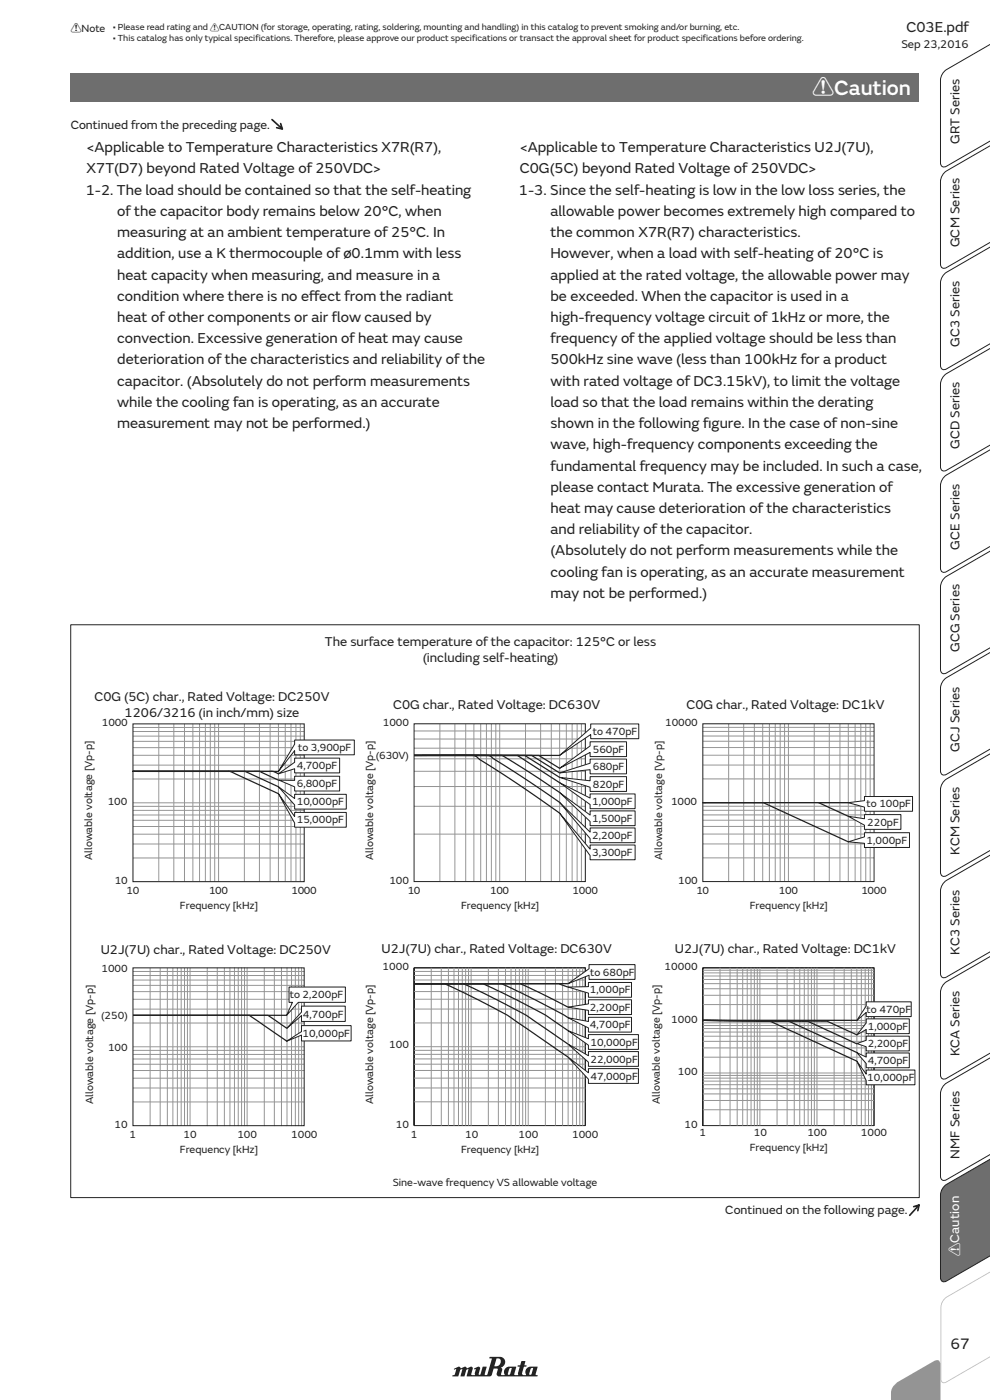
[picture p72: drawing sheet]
<svg xmlns="http://www.w3.org/2000/svg" width="210mm" height="297mm" viewBox="0 0 210 297" stroke-linecap="round" stroke-linejoin="round" font-family="sans-serif">
<defs><g id="words">
<text font-size="4.6" fill="#fff" x="172.4" y="20.2">!Caution</text>
<text font-size="3.4" fill="#231f20" x="201.6" y="286.1">67</text>
<g font-size="3.2" fill="#231f20">
<text x="192.3" y="6.7">C03E.pdf</text>
<text x="18.4" y="32.3">&lt;Applicable to Temperature Characteristics X7R(R7),</text>
<text x="110.2" y="32.3">&lt;Applicable to Temperature Characteristics U2J(7U),</text>
<text x="18.2" y="41.3">1-2. The load should be contained so that the self-heating</text>
<text x="18.4" y="36.8">X7T(D7) beyond Rated Voltage of 250VDC&gt;</text>
<text x="110.1" y="41.3">1-3. Since the self-heating is low in the low loss series, the</text>
<text x="110.2" y="36.8">C0G(5C) beyond Rated Voltage of 250VDC&gt;</text>
<text x="24.9" y="45.8">of the capacitor body remains below 20°C, when</text>
<text x="116.8" y="45.8">allowable power becomes extremely high compared to</text>
<text x="24.9" y="50.3">measuring at an ambient temperature of 25°C. In</text>
<text x="116.8" y="50.3">the common X7R(R7) characteristics.</text>
<text x="24.9" y="54.8">addition, use a K thermocouple of ø0.1mm with less</text>
<text x="24.9" y="59.3">heat capacity when measuring, and measure in a</text>
<text x="116.8" y="54.8">However, when a load with self-heating of 20°C is</text>
<text x="116.8" y="59.3">applied at the rated voltage, the allowable power may</text>
<text x="24.9" y="63.8">condition where there is no ef</text>
<text x="65.6" y="63.8">fect from the radiant</text>
<text x="116.8" y="63.8">be exceeded. When the capacitor is used in a</text>
<text x="24.9" y="68.3">heat of other components or air f</text>
<text x="70.4" y="68.3">low caused by</text>
<text x="116.8" y="68.3">high-frequency voltage circuit of 1kHz or more, the</text>
<text x="24.9" y="72.8">convection. Excessive generation of heat may cause</text>
<text x="24.9" y="77.3">deterioration of the characteristics and reliability of the</text>
<text x="116.8" y="72.8">frequency of the applied voltage should be less than</text>
<text x="116.8" y="77.3">500kHz sine wave (less than 100kHz for a product</text>
<text x="24.9" y="81.8">capacitor. (Absolutely do not perform measurements</text>
<text x="116.8" y="81.8">with rated voltage of DC3.15kV), to limit the voltage</text>
<text x="24.9" y="86.3">while the cooling fan is operating, as an accurate</text>
<text x="116.8" y="86.3">load so that the load remains within the derating</text>
<text x="24.9" y="90.8">measurement may not be performed.)</text>
<text x="116.8" y="90.8">shown in the following f</text>
<text x="116.8" y="95.3">wave, high-frequency components exceeding the</text>
<text x="149.1" y="90.8">igure. In the case of non-sine</text>
<text x="116.8" y="99.8">fundamental frequency may be included. In such a case,</text>
<text x="116.8" y="104.3">please contact Murata. The excessive generation of</text>
<text x="116.8" y="108.8">heat may cause deterioration of the characteristics</text>
<text x="116.8" y="113.3">and reliability of the capacitor.</text>
<text x="116.8" y="117.8">(Absolutely do not perform measurements while the</text>
<text x="116.8" y="122.3">cooling fan is operating, as an accurate measurement</text>
<text x="116.8" y="126.8">may not be performed.)</text>
</g>
<g font-size="2.8" fill="#231f20">
<text x="203.5" y="30.6" transform="rotate(-90 203.5 30.6)">GRT Series</text>
<text x="203.5" y="52.5" transform="rotate(-90 203.5 52.5)">GCM Series</text>
<text x="203.5" y="73.7" transform="rotate(-90 203.5 73.7)">GC3 Series</text>
<text x="203.5" y="95.3" transform="rotate(-90 203.5 95.3)">GCD Series</text>
<text x="203.5" y="116.6" transform="rotate(-90 203.5 116.6)">GCE Series</text>
<text x="68.9" y="137.1">The surface temperature of the capacitor: 125°C or less</text>
<text x="89.7" y="140.5">(including self-heating)</text>
<text x="203.5" y="138.3" transform="rotate(-90 203.5 138.3)">GCG Series</text>
<text x="20.1" y="148.7">C0G (5C) char., Rated Voltage: DC250V</text>
<text x="26.4" y="152.1">1206/3216 (in inch/mm) size</text>
<text x="83.4" y="150.5">C0G char., Rated Voltage: DC630V</text>
<text x="145.6" y="150.5">C0G char., Rated Voltage: DC1kV</text>
<text x="203.5" y="159.5" transform="rotate(-90 203.5 159.5)">GCJ Series</text>
<text x="203.5" y="181.3" transform="rotate(-90 203.5 181.3)">KCM Series</text>
<text x="21.4" y="202.4">U2J(7U) char., Rated Voltage: DC250V</text>
<text x="81" y="202.2">U2J(7U) char., Rated Voltage: DC630V</text>
<text x="143.2" y="202.2">U2J(7U) char., Rated Voltage: DC1kV</text>
<text x="203.5" y="202.5" transform="rotate(-90 203.5 202.5)">KC3 Series</text>
<text x="203.5" y="224.1" transform="rotate(-90 203.5 224.1)">KCA Series</text>
<text x="203.5" y="245.8" transform="rotate(-90 203.5 245.8)">NMF Series</text>
</g>
<text font-size="2.8" fill="#fff" x="203.6" y="266.5" transform="rotate(-90 203.6 266.5)">!Caution</text>
<g font-size="2.6" fill="#231f20">
<text x="15" y="27.3">Continued from the preceding page.</text>
<text x="153.9" y="257.6">Continued on the following page.</text>
</g>
<text font-size="2.5" fill="#231f20" x="191.2" y="10.3">Sep 23,2016</text>
<g font-size="2.3" fill="#231f20">
<text x="15" y="6.9">!Note</text>
<text x="21.6" y="154.1">1000</text>
<text x="81.2" y="154.1">1000</text>
<text x="125.8" y="155.9">to 470pF</text>
<text x="141.1" y="154.1">10000</text>
<text x="63.3" y="159.3">to 3,900pF</text>
<text x="79.7" y="161.1">(630V)</text>
<text x="125.8" y="159.7">560pF</text>
<text x="63" y="163.2">4,700pF</text>
<text x="63" y="167">6,800pF</text>
<text x="125.8" y="163.4">680pF</text>
<text x="125.8" y="167.1">820pF</text>
<text x="22.9" y="170.9">100</text>
<text x="63" y="170.8">10,000pF</text>
<text x="125.6" y="170.8">1,000pF</text>
<text x="142.4" y="170.8">1000</text>
<text x="183.8" y="171.3">to 100pF</text>
<text x="63" y="174.7">15,000pF</text>
<text x="125.6" y="174.4">1,500pF</text>
<text x="125.6" y="178">2,200pF</text>
<text x="183.8" y="179">1,000pF</text>
<text x="184" y="175.1">220pF</text>
<text x="19.6" y="182.4" transform="rotate(-90 19.6 182.4)">Allowable voltage [Vp-p]</text>
<text x="79.2" y="182.4" transform="rotate(-90 79.2 182.4)">Allowable voltage [Vp-p]</text>
<text x="125.6" y="181.6">3,300pF</text>
<text x="140.4" y="182.4" transform="rotate(-90 140.4 182.4)">Allowable voltage [Vp-p]</text>
<text x="24.4" y="187.6">10</text>
<text x="26.9" y="189.7">10</text>
<text x="44.3" y="189.7">100</text>
<text x="61.8" y="189.7">1000</text>
<text x="82.6" y="187.6">100</text>
<text x="86.5" y="189.7">10</text>
<text x="104" y="189.7">100</text>
<text x="121.5" y="189.7">1000</text>
<text x="143.9" y="187.6">100</text>
<text x="147.7" y="189.7">10</text>
<text x="165.2" y="189.7">100</text>
<text x="182.7" y="189.7">1000</text>
<text x="38.2" y="192.9">Frequency [kHz]</text>
<text x="97.8" y="192.9">Frequency [kHz]</text>
<text x="159.1" y="192.9">Frequency [kHz]</text>
<text x="21.5" y="206.1">1000</text>
<text x="81.1" y="205.8">1000</text>
<text x="125.2" y="207">to 680pF</text>
<text x="141" y="205.8">10000</text>
<text x="61.5" y="211.8">to 2,200pF</text>
<text x="64.3" y="215.9">4,700pF</text>
<text x="125.1" y="210.8">1,000pF</text>
<text x="125.1" y="214.4">2,200pF</text>
<text x="183.8" y="214.9">to 470pF</text>
<text x="21.5" y="216.1">(250)</text>
<text x="64.2" y="220">10,000pF</text>
<text x="125.1" y="218.1">4,700pF</text>
<text x="125.3" y="221.8">10,000pF</text>
<text x="142.4" y="217.1">1000</text>
<text x="184.1" y="218.5">1,000pF</text>
<text x="22.9" y="222.9">100</text>
<text x="82.5" y="222.4">100</text>
<text x="125.3" y="225.4">22,000pF</text>
<text x="184.1" y="225.7">4,700pF</text>
<text x="184.1" y="222.1">2,200pF</text>
<text x="125.3" y="229">47,000pF</text>
<text x="143.8" y="228">100</text>
<text x="183.9" y="229.3">10,000pF</text>
<text x="19.8" y="234.2" transform="rotate(-90 19.8 234.2)">Allowable voltage [Vp-p]</text>
<text x="24.3" y="239.4">10</text>
<text x="79.2" y="234.2" transform="rotate(-90 79.2 234.2)">Allowable voltage [Vp-p]</text>
<text x="83.9" y="239.4">10</text>
<text x="140" y="234.2" transform="rotate(-90 140 234.2)">Allowable voltage [Vp-p]</text>
<text x="145.2" y="239.4">10</text>
<text x="27.5" y="241.5">1</text>
<text x="38.2" y="244.7">Frequency [kHz]</text>
<text x="38.9" y="241.5">10</text>
<text x="50.4" y="241.5">100</text>
<text x="61.8" y="241.5">1000</text>
<text x="87.1" y="241.5">1</text>
<text x="97.8" y="244.6">Frequency [kHz]</text>
<text x="98.7" y="241.5">10</text>
<text x="110" y="241.5">100</text>
<text x="121.3" y="241.5">1000</text>
<text x="148.4" y="241">1</text>
<text x="159.1" y="244.2">Frequency [kHz]</text>
<text x="159.9" y="241">10</text>
<text x="171.3" y="241">100</text>
<text x="182.6" y="241">1000</text>
<text x="83.3" y="251.5">Sine-wave frequency VS allowable voltage</text>
</g>
<g font-size="1.9" fill="#231f20">
<text x="23.9" y="6.5">• Please read rating and !CAUTION (for storage, operating, rating, soldering, mounting and handling) in this catalog to prevent smoking and/or burning, etc.</text>
<text x="23.9" y="8.8">• This catalog has only typical specifications. Therefore, please approve our product specifications or transact the approval sheet for product specifications before ordering.</text>
</g>
</g></defs>
<path d="M15 15.5h180v6h-180z" fill="#6d6e70"/>
<path d="M96.3 290.5l.1 .2 .3-.2a1.12 1.12 0 0 1-.5 1.3h-.2v.3h1.2l.4-1.4 .4-.2-.2 1.6h.7l.4-1.4 .4-.2-.2 1.6h5l.2-.3 .5-1.4 .8 .1-.3 1a.5 .5 0 0 0 .5 .6h8.2v-.3l-.4-.1 .4-1.7h-1.4a1.22 1.22 0 0 0-1 1.8h-.7l-.2-.3 .4-1.5 .6-.1v-.1l-.5-.1 .2-.8-.8-.1-.3 .9-.5 .1v.2l.4 .1a2.03 2.03 0 0 0-.3 1.6l-.7 .1-.1-.1 .3-1.7a3.3 3.3 0 0 0-2 .2 1.35 1.35 0 0 0-.4 1.6h-.7l.2-1.2-.2-.4a1.18 1.18 0 0 0 .8-1.4 1.18 1.18 0 0 0-1.4-.9l-1.8 .1-.1 .3 .5 .1-.9 3.2-.2 .2-.4-.1 .4-1.7h-.8l-.5 1.6-.2 .2-.2-.2 .4-1.2-.4-.4-1 .4 .1 .2h.3l-.2 1.2h-.6l-.2-.1 .4-1.3-.2-.3-.2-.1-.8 .4-.3-.3-.2-.1-.8 .4-.5-.4zM105.3 288.3a.71 .71 0 0 1 .9 .3 .71 .71 0 0 1-.2 .9l-.3 .4h-.8zM108.1 290.4h.5l-.4 1.2-.3 .2-.2-.2zM112.6 290.4h.5l-.3 1.2-.4 .2-.2-.2z" fill="#231f20"/>
<g fill="none" stroke="#939598" stroke-width=".21">
<path d="M28.2 217h36.3M28.2 214.1h36.3M28.2 212h36.3M28.2 210.4h36.3M28.2 209h36.3M28.2 207.9h36.3M28.2 207h36.3M28.2 206.1h36.3M31.8 205.3v33.5M34 205.3v33.5M35.5 205.3v33.5M36.7 205.3v33.5"/>
<path d="M37.6 205.3v33.5M38.4 205.3v33.5M39.1 205.3v33.5M39.8 205.3v33.5M40.3 205.3v33.5M44 205.3v33.5M46.1 205.3v33.5M47.6 205.3v33.5M48.8 205.3v33.5M49.7 205.3v33.5M50.5 205.3v33.5M51.2 205.3v33.5"/>
<path d="M51.9 205.3v33.5M52.4 205.3v33.5M56.1 205.3v33.5M58.2 205.3v33.5M59.7 205.3v33.5M60.9 205.3v33.5M61.8 205.3v33.5M62.6 205.3v33.5M63.3 205.3v33.5M64 205.3v33.5M28.2 233.8h36.3M28.2 230.8h36.3"/>
<path d="M28.2 228.7h36.3M28.2 227.1h36.3M28.2 225.8h36.3M28.2 224.7h36.3M28.2 223.7h36.3M28.2 222.8h36.3M28.2 222.1h36.3"/>
</g>
<path d="M28.2 205.3h36.3v33.5h-36.3z" fill="none" stroke="#231f20" stroke-width=".21"/>
<path d="M64 217.6h10.5v3.2h-10.5v-1.2l-3.2 1.3 3.2-2.1z" fill="#fff"/>
<path d="M64 217.6h10.5v3.2h-10.5v-1.2l-3.2 1.3 3.2-2.1z" fill="none" stroke="#231f20" stroke-width=".21"/>
<path d="M64 213.4h9.2v3.3h-9.2v-1.2l-3.2 2.6 3.2-3.4z" fill="#fff"/>
<path d="M64 213.4h9.2v3.3h-9.2v-1.2l-3.2 2.6 3.2-3.4z" fill="none" stroke="#231f20" stroke-width=".21"/>
<path d="M61.3 209.4h12v3.2h-10l-2.5 2.8 1.2-2.8h-.7z" fill="#fff"/>
<path d="M15 132.5h180v121.6h-180zM61.3 209.4h12v3.2h-10l-2.5 2.8 1.2-2.8h-.7zM87.8 205.3h36.4v33.5h-36.4zM87.8 238.8v-33.5h36.4v33.5" fill="none" stroke="#231f20" stroke-width=".21"/>
<path d="M28.2 215.4h32.6M28.2 215.4h28.7l3.9 2.7M28.2 215.4h24.7l7.9 5.5" fill="none" stroke="#231f20" stroke-width=".26"/>
<g fill="none" stroke="#939598" stroke-width=".21">
<path d="M87.8 217h36.4M87.8 214.1h36.4M87.8 212h36.4M87.8 210.4h36.4M87.8 207.9h36.4M87.8 206.9h36.4M87.8 206.1h36.4M91.5 205.3v33.5M93.6 205.3v33.5M95.1 205.3v33.5M96.3 205.3v33.5M97.3 205.3v33.5"/>
<path d="M98.1 205.3v33.5M98.8 205.3v33.5M99.4 205.3v33.5M99.9 205.3v33.5M103.6 205.3v33.5M105.7 205.3v33.5M107.2 205.3v33.5M108.4 205.3v33.5M109.4 205.3v33.5M110.2 205.3v33.5M110.9 205.3v33.5M111.5 205.3v33.5"/>
<path d="M112 205.3v33.5M115.7 205.3v33.5M117.8 205.3v33.5M119.3 205.3v33.5M120.5 205.3v33.5M121.5 205.3v33.5M122.3 205.3v33.5M123 205.3v33.5M123.6 205.3v33.5M87.8 233.7h36.4M87.8 230.8h36.4M87.8 228.7h36.4"/>
<path d="M87.8 227.1h36.4M87.8 225.8h36.4M87.8 224.6h36.4M87.8 223.7h36.4M87.8 222.8h36.4M87.8 222.1h36.4"/>
</g>
<path d="M120.5 209.4l4.3-.1v-.9h9.2v3.2h-9.2v-.9z" fill="#fff"/>
<path d="M120.5 209.4l4.3-.1v-.9h9.2v3.2h-9.2v-.9z" fill="none" stroke="#231f20" stroke-width=".21"/>
<path d="M120.5 208.7l4.4-3.2v-.9h9.8v3.2h-9.8v-.9z" fill="#fff"/>
<path d="M120.5 208.7l4.4-3.2v-.9h9.8v3.2h-9.8v-.9z" fill="none" stroke="#231f20" stroke-width=".21"/>
<path d="M120.5 213.7l4.3-.7v-.9h9.2v3.1h-9.2v-.9z" fill="#fff"/>
<path d="M120.5 213.7l4.3-.7v-.9h9.2v3.1h-9.2v-.9z" fill="none" stroke="#231f20" stroke-width=".21"/>
<path d="M120.5 215.9l4.3 .8v-.9h9.2v3.2h-9.2v-.9z" fill="#fff"/>
<path d="M120.5 215.9l4.3 .8v-.9h9.2v3.2h-9.2v-.9z" fill="none" stroke="#231f20" stroke-width=".21"/>
<path d="M120.5 218.7l4.3 1.7v-.9h10.6v3.1h-10.6v-.9z" fill="#fff"/>
<path d="M120.5 218.7l4.3 1.7v-.9h10.6v3.1h-10.6v-.9z" fill="none" stroke="#231f20" stroke-width=".21"/>
<path d="M120.5 221.5l4.3 2.5v-.9h10.6v3.1h-10.6v-.9z" fill="#fff"/>
<path d="M120.5 221.5l4.3 2.5v-.9h10.6v3.1h-10.6v-.9z" fill="none" stroke="#231f20" stroke-width=".21"/>
<path d="M120.5 224.3l4.3 3.3v-.9h10.6v3.1h-10.6v-.8z" fill="#fff"/>
<path d="M149.1 205.3h36.3v33.5h-36.3zM120.5 224.3l4.3 3.3v-.9h10.6v3.1h-10.6v-.8zM149.1 238.8v-33.5h36.3v33.5" fill="none" stroke="#231f20" stroke-width=".21"/>
<g fill="none" stroke="#939598" stroke-width=".21">
<path d="M149.1 219.8h36.3M149.1 218.9h36.3M149.1 218.2h36.3M149.1 217.6h36.3M149.1 217h36.3M149.1 213.1h36.3M149.1 211.1h36.3M149.1 209.8h36.3M149.1 208.7h36.3M149.1 207.8h36.3M149.1 207h36.3M149.1 206.4h36.3"/>
<path d="M149.1 205.8h36.3M149.1 216.5h36.3M152.7 205.3v33.5M154.9 205.3v33.5M156.4 205.3v33.5M157.5 205.3v33.5M158.5 205.3v33.5M159.3 205.3v33.5M160 205.3v33.5M160.6 205.3v33.5M161.2 205.3v33.5M164.8 205.3v33.5"/>
<path d="M167 205.3v33.5M168.5 205.3v33.5M169.6 205.3v33.5M170.6 205.3v33.5M171.4 205.3v33.5M172.1 205.3v33.5M172.7 205.3v33.5M173.3 205.3v33.5M176.9 205.3v33.5M179.1 205.3v33.5M180.6 205.3v33.5M181.8 205.3v33.5"/>
<path d="M182.7 205.3v33.5M183.5 205.3v33.5M184.2 205.3v33.5M184.8 205.3v33.5M149.1 235.4h36.3M149.1 233.5h36.3M149.1 232.1h36.3M149.1 231h36.3M149.1 230.1h36.3M149.1 229.4h36.3M149.1 228.7h36.3M149.1 228.1h36.3"/>
<path d="M149.1 224.3h36.3M149.1 222.3h36.3M149.1 220.9h36.3M149.1 227.6h36.3"/>
</g>
<path d="M183.7 216.1h9.2v3.2h-9.2v-.9l-1.9 1.2 1.9-2.6z" fill="#fff"/>
<path d="M183.7 216.1h9.2v3.2h-9.2v-.9l-1.9 1.2 1.9-2.6z" fill="none" stroke="#231f20" stroke-width=".21"/>
<path d="M183.7 212.5h9.6v3.2h-9.6v-.9l-1.9 1.7 1.9-3.1z" fill="#fff"/>
<path d="M183.7 212.5h9.6v3.2h-9.6v-.9l-1.9 1.7 1.9-3.1z" fill="none" stroke="#231f20" stroke-width=".21"/>
<path d="M181.8 225.1l1.9 2.8v-.9h10.4v3.1h-10.4v-.9z" fill="#fff"/>
<path d="M181.8 225.1l1.9 2.8v-.9h10.4v3.1h-10.4v-.9z" fill="none" stroke="#231f20" stroke-width=".21"/>
<path d="M181.8 223.3l1.9 1v-.9h9.2v3.1h-9.2v-.9z" fill="#fff"/>
<path d="M181.8 223.3l1.9 1v-.9h9.2v3.1h-9.2v-.9z" fill="none" stroke="#231f20" stroke-width=".21"/>
<path d="M181.8 221.4l1.9-.7v-.9h9.2v3.1h-9.2v-.8z" fill="#fff"/>
<path d="M28.2 153.6h36.3v33.4h-36.3zM181.8 221.4l1.9-.7v-.9h9.2v3.1h-9.2v-.8z" fill="none" stroke="#231f20" stroke-width=".21"/>
<path d="M87.8 208.7h30.7l2 .7M87.8 208.7h18.6l7.2 3.4 6.9 3.8M87.8 208.7h14.6l2.2 1a144.5 144.5 0 0 1 12 6.3l3.9 2.6M87.8 208.7h10.5l2.1 1a144.4 144.4 0 0 1 12.1 6.3l8 5.5M87.8 208.7h6.5l5.2 2.4a91.2 91.2 0 0 1 16.8 10.2l4.2 2.9M87.8 208.7h32.7M87.8 208.7h22.6l10.1 5M149.1 216.5l14.3 .2 18.3 8.4M149.1 216.5l26.4 .2 6.2 2.8M149.1 216.5l22.2 .2 10.4 4.7M149.1 216.5l18.3 .2 14.3 6.6M149.1 216.5h32.6" fill="none" stroke="#231f20" stroke-width=".26"/>
<path d="M57.7 25.4l2.2 2-.4-1.2M58.7 27.1l1.2 .3" fill="none" stroke="#231f20" stroke-width=".35"/>
<g fill="none" stroke="#939598" stroke-width=".21">
<path d="M28.2 154.3h36.3M28.2 155.2h36.3M28.2 156.2h36.3M28.2 157.3h36.3M28.2 158.6h36.3M33.7 153.6v33.4M36.9 153.6v33.4M39.1 153.6v33.4M40.9 153.6v33.4M42.3 153.6v33.4M43.6 153.6v33.4M44.6 153.6v33.4"/>
<path d="M45.5 153.6v33.4M46.4 153.6v33.4M51.8 153.6v33.4M55 153.6v33.4M57.3 153.6v33.4M59.1 153.6v33.4M60.5 153.6v33.4M61.7 153.6v33.4M62.8 153.6v33.4M63.7 153.6v33.4M28.2 160.2h36.3M28.2 162.3h36.3"/>
<path d="M28.2 165.3h36.3M28.2 171.1h36.3M28.2 171.9h36.3M28.2 172.9h36.3M28.2 174h36.3M28.2 175.3h36.3M28.2 177h36.3M28.2 179h36.3M28.2 170.3h36.3M28.2 182h36.3"/>
</g>
<path d="M59.1 164.2l3.4-2.5v-.9h9.5v3.2h-9.5v-.9z" fill="#fff"/>
<path d="M59.1 164.2l3.4-2.5v-.9h9.5v3.2h-9.5v-.9z" fill="none" stroke="#231f20" stroke-width=".21"/>
<path d="M62.5 157h12.7v3.1h-12.7v-.9l-3.4 4.4 3.4-5.7z" fill="#fff"/>
<path d="M62.5 157h12.7v3.1h-12.7v-.9l-3.4 4.4 3.4-5.7z" fill="none" stroke="#231f20" stroke-width=".21"/>
<path d="M59.2 165.5l3.3 .1v-.9h9.5v3.1h-9.5v-.9z" fill="#fff"/>
<path d="M59.2 165.5l3.3 .1v-.9h9.5v3.1h-9.5v-.9z" fill="none" stroke="#231f20" stroke-width=".21"/>
<path d="M59.1 166.9l3.4 2.5v-.9h11v3.1h-11v-.8z" fill="#fff"/>
<path d="M59.1 166.9l3.4 2.5v-.9h11v3.1h-11v-.8z" fill="none" stroke="#231f20" stroke-width=".21"/>
<path d="M59.1 168.4l3.4 4.8v-.9h11v3.2h-11v-.9z" fill="#fff"/>
<path d="M87.8 153.5h36.4v33.5h-36.4zM59.1 168.4l3.4 4.8v-.9h11v3.2h-11v-.9z" fill="none" stroke="#231f20" stroke-width=".21"/>
<g fill="none" stroke="#231f20" stroke-width=".26">
<path d="M28.2 163.6h30.9M28.2 163.6h29.5l1.4 .6M28.2 163.6h25.4a3.5 3.5 0 0 1 2.9 .7l2.6 1.2M28.2 163.6h23.7l7.2 3.3M28.2 163.6h20a7.3 7.3 0 0 1 3.2 1.3l7.7 3.5M87.8 160.3h25l5.9 3.7M87.8 160.3h22l8.9 5.7M87.8 160.3h26.5l4.4 2.7M87.8 160.3h23.5l7.4 4.6M87.8 160.3h18.7l5.4 3.3 6.8 4.5M87.8 160.3l14.9-.1a2.55 2.55 0 0 1 2.2 .9l6.6 4.2 7.2 4.9M87.8 160.3l10.9-.1a3.4 3.4 0 0 1 2.7 .6l9.4 6.2 7.9 5.5"/>
<path d="M87.8 160.3h30.9"/>
</g>
<g fill="none" stroke="#939598" stroke-width=".21">
<path d="M87.8 155.1h36.4M87.8 156.8h36.4M87.8 158.7h36.4M93.3 153.5v33.5M96.5 153.5v33.5M98.8 153.5v33.5M100.5 153.5v33.5M102 153.5v33.5M103.2 153.5v33.5M104.2 153.5v33.5M105.2 153.5v33.5M106 153.5v33.5"/>
<path d="M111.5 153.5v33.5M114.7 153.5v33.5M116.9 153.5v33.5M118.7 153.5v33.5M120.1 153.5v33.5M121.4 153.5v33.5M122.4 153.5v33.5M123.3 153.5v33.5M87.8 161h36.4M87.8 163.6h36.4M87.8 166.9h36.4M87.8 171h36.4"/>
<path d="M87.8 176.9h36.4"/>
</g>
<path d="M118.7 163l6.5-4.8v-.8h7.7v3.1h-7.7v-.9z" fill="#fff"/>
<path d="M118.7 163l6.5-4.8v-.8h7.7v3.1h-7.7v-.9z" fill="none" stroke="#231f20" stroke-width=".21"/>
<path d="M125.3 153.6h10.2v3.1h-10.2v-.9l-6.6 4.5 6.6-5.8z" fill="#fff"/>
<path d="M125.3 153.6h10.2v3.1h-10.2v-.9l-6.6 4.5 6.6-5.8z" fill="none" stroke="#231f20" stroke-width=".21"/>
<path d="M118.7 164l6.5-2.1v-.9h7.7v3.2h-7.7v-.9z" fill="#fff"/>
<path d="M118.7 164l6.5-2.1v-.9h7.7v3.2h-7.7v-.9z" fill="none" stroke="#231f20" stroke-width=".21"/>
<path d="M118.7 164.9l6.5 .7v-.8h7.7v3.1h-7.7v-.9z" fill="#fff"/>
<path d="M118.7 164.9l6.5 .7v-.8h7.7v3.1h-7.7v-.9z" fill="none" stroke="#231f20" stroke-width=".21"/>
<path d="M118.7 166l6.5 3.3v-.9h9.5v3.2h-9.5v-.9z" fill="#fff"/>
<path d="M118.7 166l6.5 3.3v-.9h9.5v3.2h-9.5v-.9z" fill="none" stroke="#231f20" stroke-width=".21"/>
<path d="M118.7 168.1l6.5 4.8v-.9h9.5v3.2h-9.5v-.9z" fill="#fff"/>
<path d="M118.7 168.1l6.5 4.8v-.9h9.5v3.2h-9.5v-.9z" fill="none" stroke="#231f20" stroke-width=".21"/>
<path d="M118.7 170.2l6.5 6.3v-.9h9.5v3.2h-9.5v-.9z" fill="#fff"/>
<path d="M118.7 170.2l6.5 6.3v-.9h9.5v3.2h-9.5v-.9z" fill="none" stroke="#231f20" stroke-width=".21"/>
<path d="M118.7 172.5l6.5 7.6v-.8h9.5v3.1h-9.5v-.9z" fill="#fff"/>
<path d="M149.1 153.5h36.3v33.5h-36.3zM118.7 172.5l6.5 7.6v-.8h9.5v3.1h-9.5v-.9z" fill="none" stroke="#231f20" stroke-width=".21"/>
<g fill="none" stroke="#939598" stroke-width=".21">
<path d="M149.1 154.3h36.3M149.1 155.2h36.3M149.1 156.1h36.3M149.1 157.3h36.3M149.1 158.6h36.3M154.6 153.5v33.5M157.8 153.5v33.5M160 153.5v33.5M161.8 153.5v33.5M163.2 153.5v33.5M164.4 153.5v33.5M165.5 153.5v33.5"/>
<path d="M166.4 153.5v33.5M167.2 153.5v33.5M172.7 153.5v33.5M175.9 153.5v33.5M178.2 153.5v33.5M179.9 153.5v33.5M181.4 153.5v33.5M182.6 153.5v33.5M183.6 153.5v33.5M184.6 153.5v33.5M149.1 160.2h36.3M149.1 162.3h36.3"/>
<path d="M149.1 165.2h36.3M149.1 171h36.3M149.1 171.9h36.3M149.1 172.9h36.3M149.1 174h36.3M149.1 175.3h36.3M149.1 176.9h36.3M149.1 179h36.3M149.1 170.3h36.3M149.1 182h36.3"/>
</g>
<path d="M173.7 170.3l6.2 2.9M179.9 170.3h-30.8h12.8l18 8.3" fill="none" stroke="#231f20" stroke-width=".26"/>
<path d="M179.9 173.2l3.5 .5v-.9h7.7v3.1h-7.7v-.8z" fill="#fff"/>
<path d="M179.9 173.2l3.5 .5v-.9h7.7v3.1h-7.7v-.8z" fill="none" stroke="#231f20" stroke-width=".21"/>
<path d="M179.9 170.3l3.5-.4v-.9h10.2v3.1h-10.2v-.9z" fill="#fff"/>
<path d="M179.9 170.3l3.5-.4v-.9h10.2v3.1h-10.2v-.9z" fill="none" stroke="#231f20" stroke-width=".21"/>
<path d="M179.9 178.6l3.5-1.1v-.8h9.5v3.1h-9.5v-.9z" fill="#fff"/>
<path d="M179.9 178.6l3.5-1.1v-.8h9.5v3.1h-9.5v-.9z" fill="none" stroke="#231f20" stroke-width=".21"/>
<path d="M193.8 256l1.2-.4-2 2.2M195 255.6l-.3 1.2" fill="none" stroke="#231f20" stroke-width=".35"/>
<g fill="#fff">
<path d="M0 287h209v10h-209z"/>
<path d="M0 0h210v22h-210z"/>
</g>
<path d="M15 15.5h180v6h-180z" fill="#6d6e70"/>
<path d="M96.3 290.4l.1 .2 .3-.2a1.12 1.12 0 0 1-.5 1.3h-.2v.3h1.2l.4-1.4 .4-.2-.2 1.6h.7l.4-1.4 .4-.2-.2 1.6h5l.2-.3 .5-1.4 .8 .1-.3 1a.5 .5 0 0 0 .5 .6h8.2v-.3l-.4-.1 .4-1.7h-1.4a1.22 1.22 0 0 0-1 1.8h-.7l-.2-.3 .4-1.5 .6-.1v-.1l-.5-.1 .2-.8-.8-.1-.3 .9-.5 .1v.2l.4 .1a2.03 2.03 0 0 0-.3 1.6l-.7 .1-.1-.1 .3-1.7a3.3 3.3 0 0 0-2 .2 1.35 1.35 0 0 0-.4 1.6h-.7l.2-1.2-.2-.4a1.18 1.18 0 0 0 .8-1.4 1.18 1.18 0 0 0-1.4-.9l-1.8 .1-.1 .3 .5 .1-.9 3.2-.2 .2-.4-.1 .4-1.7h-.8l-.5 1.6-.2 .2-.2-.2 .4-1.2-.4-.4-1 .4 .1 .2h.3l-.2 1.2h-.6l-.2-.1 .4-1.3-.2-.3-.2-.1-.8 .4-.3-.3-.2-.1-.8 .4-.5-.4zM105.3 288.2a.71 .71 0 0 1 .9 .3 .71 .71 0 0 1-.2 .9l-.3 .4h-.8zM108.1 290.3h.5l-.4 1.2-.3 .2-.2-.2zM112.6 290.3h.5l-.3 1.2-.4 .2-.2-.2z" fill="#231f20"/>
<path d="M200.4 275.3l9.7-7.3v.2l-9.2 7a2.68 2.68 0 0 0-1.2 2.1v15.2a.61 .61 0 0 0 .3 .7 .61 .61 0 0 0 .7-.1l9.4-7.1v.2l-9.3 7.1-.4 .1a.74 .74 0 0 1-.9-.9v-15.2l.2-.8z" fill="#bbbdc0"/>
<path d="M189.7 293.8l.8-.7 8.1-4.5a.76 .76 0 0 1 .9 .8v7.6h-10.5a3.5 3.5 0 0 1 .7-3.2z" fill="#939598"/>
<path d="M200.4 15l9.7-7.9v-.1v20.6l-9.3 7.7a.79 .79 0 0 1-.9 0 .79 .79 0 0 1-.4-.8v-17.5l.2-.9z" fill="#fff"/>
<path d="M210.1 9.4l-9.3 5.4-.7 .5-.4 .8-.2 .9v17.5a.79 .79 0 0 0 .4 .8 .79 .79 0 0 0 .9 0l9.3-5.4" fill="none" stroke="#231f20" stroke-width=".21"/>
<path d="M200.4 36.5l9.7-7.9v-.1v20.6l-9.3 7.7a.79 .79 0 0 1-.9 0 .79 .79 0 0 1-.4-.8v-17.5l.2-.9z" fill="#fff"/>
<path d="M210.1 30.9l-9.3 5.4-.7 .5-.4 .8-.2 .9v17.5a.79 .79 0 0 0 .4 .8 .79 .79 0 0 0 .9 0l9.3-5.4" fill="none" stroke="#231f20" stroke-width=".21"/>
<path d="M200.4 58l9.7-7.9v-.1v20.6l-9.3 7.7a.79 .79 0 0 1-.9 0 .79 .79 0 0 1-.4-.8v-17.5l.2-.9z" fill="#fff"/>
<path d="M210.1 52.4l-9.3 5.4-.7 .5-.4 .8-.2 .9v17.5a.79 .79 0 0 0 .4 .8 .79 .79 0 0 0 .9 0l9.3-5.4" fill="none" stroke="#231f20" stroke-width=".21"/>
<path d="M200.4 79.5l9.7-7.9v-.1v20.6l-9.3 7.7a.79 .79 0 0 1-.9 0 .79 .79 0 0 1-.4-.8v-17.5l.2-.9z" fill="#fff"/>
<path d="M210.1 73.9l-9.3 5.4-.7 .5-.4 .8-.2 .9v17.5a.79 .79 0 0 0 .4 .8 .79 .79 0 0 0 .9 0l9.3-5.4" fill="none" stroke="#231f20" stroke-width=".21"/>
<path d="M200.4 101l9.7-7.9v-.1v20.6l-9.3 7.7a.79 .79 0 0 1-.9 0 .79 .79 0 0 1-.4-.8v-17.5l.2-.9z" fill="#fff"/>
<path d="M210.1 95.4l-9.3 5.4-.7 .5-.4 .8-.2 .9v17.5a.79 .79 0 0 0 .4 .8 .79 .79 0 0 0 .9 0l9.3-5.4" fill="none" stroke="#231f20" stroke-width=".21"/>
<path d="M200.4 122.5l9.7-7.9v-.1v20.6l-9.3 7.7a.79 .79 0 0 1-.9 0 .79 .79 0 0 1-.4-.8v-17.5l.2-.9z" fill="#fff"/>
<path d="M210.1 116.9l-9.3 5.4-.7 .5-.4 .8-.2 .9v17.5a.79 .79 0 0 0 .4 .8 .79 .79 0 0 0 .9 0l9.3-5.4" fill="none" stroke="#231f20" stroke-width=".21"/>
<path d="M200.4 144l9.7-7.9v-.1v20.6l-9.3 7.7a.79 .79 0 0 1-.9 0 .79 .79 0 0 1-.4-.8v-17.5l.2-.9z" fill="#fff"/>
<path d="M210.1 138.4l-9.3 5.4-.7 .5-.4 .8-.2 .9v17.5a.79 .79 0 0 0 .4 .8 .79 .79 0 0 0 .9 0l9.3-5.4" fill="none" stroke="#231f20" stroke-width=".21"/>
<path d="M200.4 165.5l9.7-7.9v-.1v20.6l-9.3 7.7a.79 .79 0 0 1-.9 0 .79 .79 0 0 1-.4-.8v-17.5l.2-.9z" fill="#fff"/>
<path d="M210.1 159.9l-9.3 5.4-.7 .5-.4 .8-.2 .9v17.5a.79 .79 0 0 0 .4 .8 .79 .79 0 0 0 .9 0l9.3-5.4" fill="none" stroke="#231f20" stroke-width=".21"/>
<path d="M200.4 187l9.7-7.9v-.1v20.6l-9.3 7.7a.79 .79 0 0 1-.9 0 .79 .79 0 0 1-.4-.8v-17.5l.2-.9z" fill="#fff"/>
<path d="M210.1 181.4l-9.3 5.4-.7 .5-.4 .8-.2 .9v17.5a.79 .79 0 0 0 .4 .8 .79 .79 0 0 0 .9 0l9.3-5.4" fill="none" stroke="#231f20" stroke-width=".21"/>
<path d="M200.4 208.5l9.7-7.9v-.1v20.6l-9.3 7.7a.79 .79 0 0 1-.9 0 .79 .79 0 0 1-.4-.8v-17.5l.2-.9z" fill="#fff"/>
<path d="M210.1 202.9l-9.3 5.4-.7 .5-.4 .8-.2 .9v17.5a.79 .79 0 0 0 .4 .8 .79 .79 0 0 0 .9 0l9.3-5.4" fill="none" stroke="#231f20" stroke-width=".21"/>
<path d="M200.4 230l9.7-7.9v-.1v20.6l-9.3 7.7a.79 .79 0 0 1-.9 0 .79 .79 0 0 1-.4-.8v-17.5l.2-.9z" fill="#fff"/>
<path d="M210.1 224.4l-9.3 5.4-.7 .5-.4 .8-.2 .9v17.5a.79 .79 0 0 0 .4 .8 .79 .79 0 0 0 .9 0l9.3-5.4" fill="none" stroke="#231f20" stroke-width=".21"/>
<path d="M200.4 251.5l9.7-7.9v-.1v20.6l-9.3 7.7a.79 .79 0 0 1-.9 0 .79 .79 0 0 1-.4-.8v-17.5l.2-.9z" fill="#6d6e70"/>
<path d="M210.1 245.9l-9.3 5.4-.7 .5-.4 .8-.2 .9v17.5a.79 .79 0 0 0 .4 .8 .79 .79 0 0 0 .9 0l9.3-5.4" fill="none" stroke="#231f20" stroke-width=".21"/>
<use href="#words"/>
</svg>
